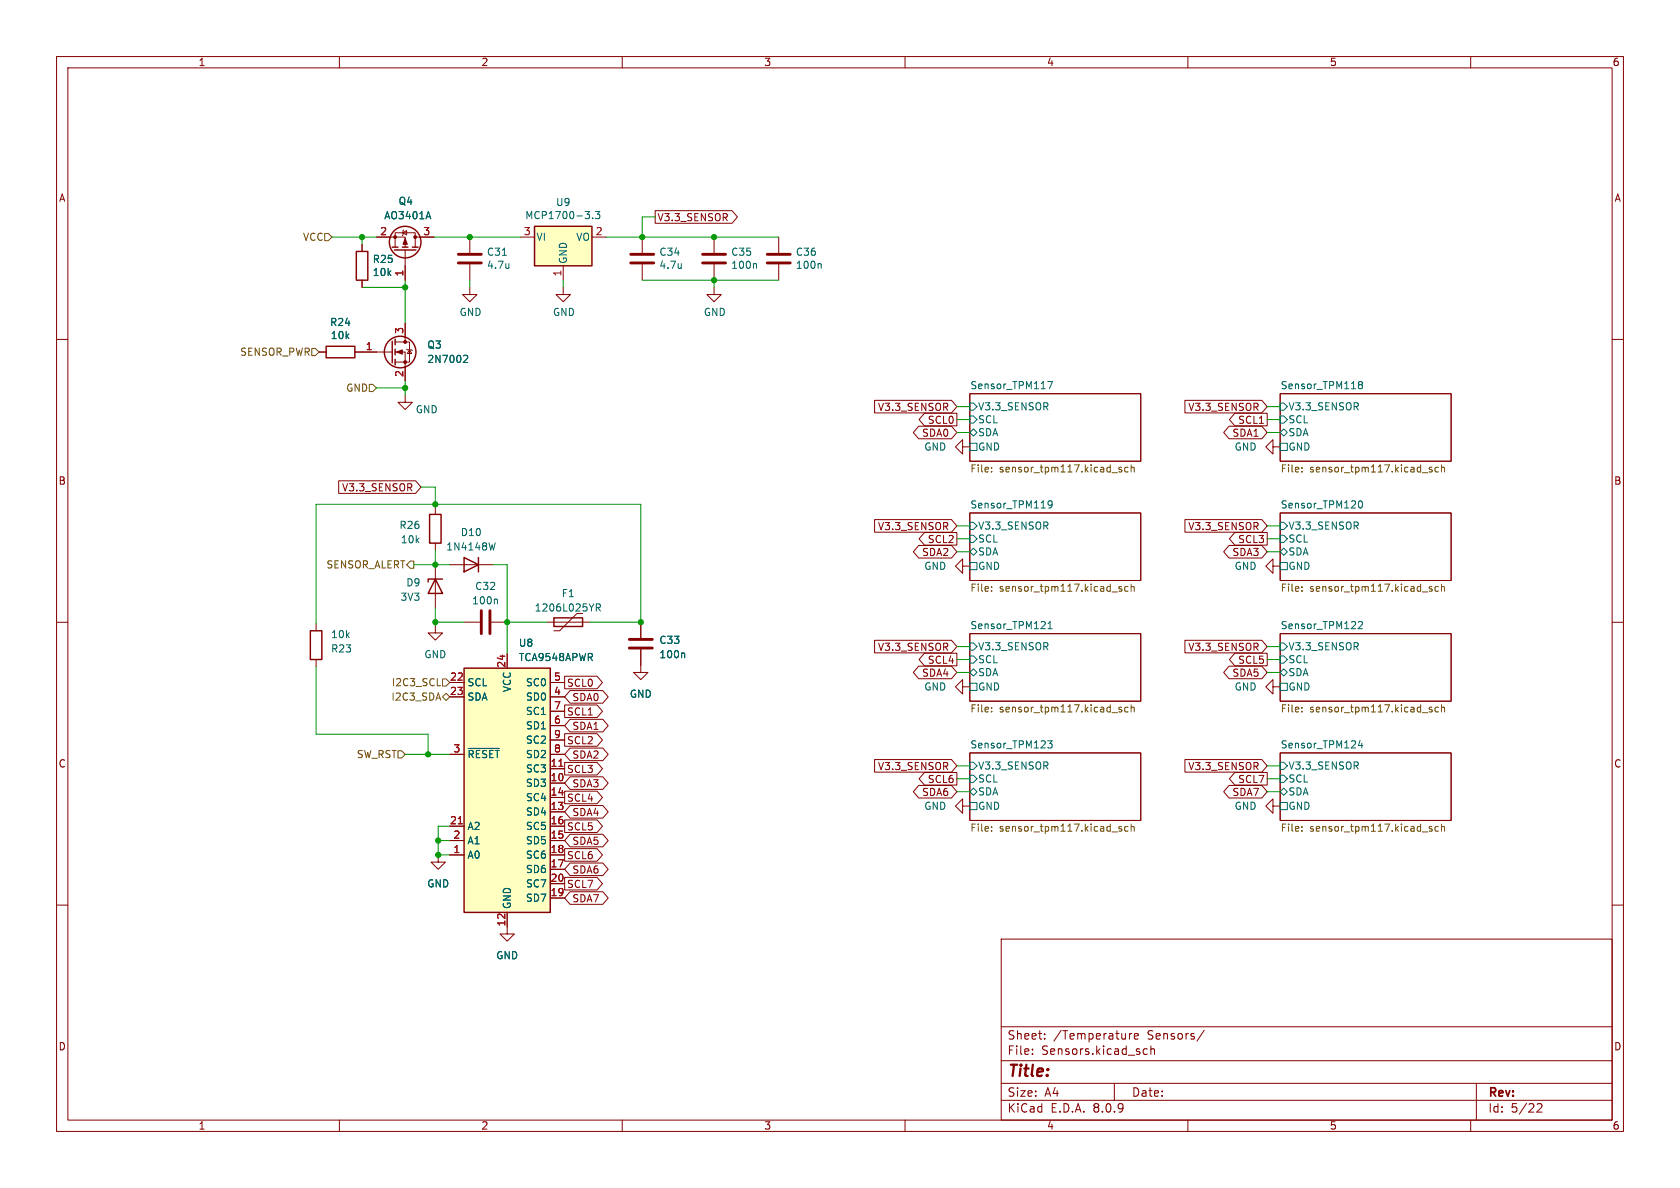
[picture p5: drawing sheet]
<svg xmlns="http://www.w3.org/2000/svg" width="297mm" height="210mm" viewBox="0 0 297 210" stroke-linecap="round" stroke-linejoin="round" font-family="sans-serif">
<defs><g id="words">
<text font-size="2.8" fill="#840000" x="178" y="190.9">Title:</text>
<g font-size="2.1" fill="#840000">
<text x="178" y="184">Sheet:</text>
<text x="186.2" y="184">/Temperature</text>
<text x="202.9" y="184">Sensors/</text>
<text x="178" y="186.7">File:</text>
<text x="184.1" y="186.7">Sensors.kicad_sch</text>
<text x="178" y="196.9">KiCad</text>
<text x="178" y="194.1">Size:</text>
<text x="184.7" y="194.1">A4</text>
<text x="185.7" y="196.9">E.D.A.</text>
<text x="193.3" y="196.9">8.0.9</text>
<text x="200" y="194.1">Date:</text>
<text x="263" y="194.3">Rev:</text>
<text x="263" y="196.9">Id:</text>
<text x="267.1" y="196.9">5/22</text>
</g>
<g font-size="1.8" fill="#840000">
<text x="35" y="11.9">1</text>
<text x="85" y="11.9">2</text>
<text x="135" y="11.9">3</text>
<text x="185" y="11.9">4</text>
<text x="235" y="11.9">5</text>
<text x="285" y="11.9">6</text>
<text x="10.3" y="35.9">A</text>
<text x="285.3" y="35.9">A</text>
<text x="116.1" y="39.3">V3.3_SENSOR</text>
<text x="155.1" y="72.8">V3.3_SENSOR</text>
<text x="162.9" y="77.4">SDA0</text>
<text x="163.9" y="75.1">SCL0</text>
<text x="210" y="72.8">V3.3_SENSOR</text>
<text x="217.8" y="77.4">SDA1</text>
<text x="218.8" y="75.1">SCL1</text>
<text x="10.3" y="85.9">B</text>
<text x="60.4" y="87.1">V3.3_SENSOR</text>
<text x="285.3" y="85.9">B</text>
<text x="155.1" y="93.9">V3.3_SENSOR</text>
<text x="210" y="93.9">V3.3_SENSOR</text>
<text x="162.9" y="98.5">SDA2</text>
<text x="163.9" y="96.2">SCL2</text>
<text x="217.8" y="98.5">SDA3</text>
<text x="218.8" y="96.2">SCL3</text>
<text x="155.1" y="115.3">V3.3_SENSOR</text>
<text x="162.9" y="119.8">SDA4</text>
<text x="163.9" y="117.5">SCL4</text>
<text x="210" y="115.3">V3.3_SENSOR</text>
<text x="217.8" y="119.8">SDA5</text>
<text x="218.8" y="117.5">SCL5</text>
<text x="100.1" y="121.6">SCL0</text>
<text x="101.1" y="124.1">SDA0</text>
<text x="100.1" y="131.8">SCL2</text>
<text x="100.1" y="126.7">SCL1</text>
<text x="101.1" y="129.2">SDA1</text>
<text x="10.3" y="135.9">C</text>
<text x="100.1" y="136.8">SCL3</text>
<text x="101.1" y="134.3">SDA2</text>
<text x="155.1" y="136.3">V3.3_SENSOR</text>
<text x="210" y="136.3">V3.3_SENSOR</text>
<text x="285.3" y="135.9">C</text>
<text x="100.1" y="141.9">SCL4</text>
<text x="101.1" y="139.4">SDA3</text>
<text x="162.9" y="140.9">SDA6</text>
<text x="163.9" y="138.6">SCL6</text>
<text x="217.8" y="140.9">SDA7</text>
<text x="218.8" y="138.6">SCL7</text>
<text x="100.1" y="147">SCL5</text>
<text x="101.1" y="144.5">SDA4</text>
<text x="101.1" y="149.5">SDA5</text>
<text x="100.1" y="152.1">SCL6</text>
<text x="101.1" y="154.6">SDA6</text>
<text x="100.1" y="157.2">SCL7</text>
<text x="101.1" y="159.7">SDA7</text>
<text x="10.3" y="185.9">D</text>
<text x="285.3" y="185.9">D</text>
<text x="35" y="199.9">1</text>
<text x="85" y="199.9">2</text>
<text x="135" y="199.9">3</text>
<text x="185" y="199.9">4</text>
<text x="235" y="199.9">5</text>
<text x="285" y="199.9">6</text>
</g>
<g font-size="1.8" fill="#a90000">
<text x="67.1" y="41.7">2</text>
<text x="74.7" y="41.7">3</text>
<text x="92.5" y="41.7">3</text>
<text x="105.2" y="41.7">2</text>
<text x="71.4" y="49" transform="rotate(-90 71.4 49)">1</text>
<text x="99.3" y="49" transform="rotate(-90 99.3 49)">1</text>
<text x="71.4" y="59.1" transform="rotate(-90 71.4 59.1)">3</text>
<text x="64.6" y="62">1</text>
<text x="71.4" y="66.7" transform="rotate(-90 71.4 66.7)">2</text>
<text x="89.4" y="118.2" transform="rotate(-90 89.4 118.2)">24</text>
<text x="79.5" y="120.4">22</text>
<text x="79.5" y="122.9">23</text>
<text x="97.8" y="122.9">4</text>
<text x="97.8" y="120.4">5</text>
<text x="97.8" y="125.5">7</text>
<text x="97.8" y="128">6</text>
<text x="97.8" y="130.6">9</text>
<text x="80.1" y="133.1">3</text>
<text x="97.2" y="135.6">11</text>
<text x="97.8" y="133.1">8</text>
<text x="97.2" y="138.2">10</text>
<text x="97.2" y="143.3">13</text>
<text x="97.2" y="140.7">14</text>
<text x="79.5" y="145.8">21</text>
<text x="80.1" y="148.3">2</text>
<text x="97.2" y="148.3">15</text>
<text x="97.2" y="145.8">16</text>
<text x="80.1" y="150.9">1</text>
<text x="97.2" y="153.4">17</text>
<text x="97.2" y="150.9">18</text>
<text x="97.2" y="156">20</text>
<text x="97.2" y="158.5">19</text>
<text x="89.4" y="163.9" transform="rotate(-90 89.4 163.9)">12</text>
</g>
<g font-size="1.8" fill="#006464">
<text x="67.8" y="39">AO3401A</text>
<text x="70.4" y="36.4">Q4</text>
<text x="92.8" y="38.9">MCP1700-3.3</text>
<text x="98.2" y="36.6">U9</text>
<text x="65.8" y="46.7">R25</text>
<text x="86" y="45.4">C31</text>
<text x="86" y="47.7">4.7u</text>
<text x="94.7" y="42.8">VI</text>
<text x="100.4" y="46.7" transform="rotate(-90 100.4 46.7)">GND</text>
<text x="101.8" y="42.8">VO</text>
<text x="116.5" y="45.4">C34</text>
<text x="116.5" y="47.7">4.7u</text>
<text x="129.2" y="47.7">100n</text>
<text x="129.2" y="45.4">C35</text>
<text x="140.6" y="47.7">100n</text>
<text x="140.6" y="45.4">C36</text>
<text x="65.8" y="49">10k</text>
<text x="58.3" y="57.8">R24</text>
<text x="81.1" y="56.1">GND</text>
<text x="97.7" y="56.1">GND</text>
<text x="124.3" y="56.1">GND</text>
<text x="58.4" y="60.1">10k</text>
<text x="75.4" y="61.8">Q3</text>
<text x="75.4" y="64.4">2N7002</text>
<text x="171.4" y="68.9">Sensor_TPM117</text>
<text x="226.3" y="68.9">Sensor_TPM118</text>
<text x="73.4" y="73.3">GND</text>
<text x="172.8" y="72.7">V3.3_SENSOR</text>
<text x="172.8" y="77.3">SDA</text>
<text x="172.8" y="75">SCL</text>
<text x="227.7" y="72.7">V3.3_SENSOR</text>
<text x="227.7" y="77.3">SDA</text>
<text x="227.7" y="75">SCL</text>
<text x="163.3" y="79.9">GND</text>
<text x="172.8" y="79.9">GND</text>
<text x="218.2" y="79.9">GND</text>
<text x="227.7" y="79.9">GND</text>
<text x="171.4" y="90">Sensor_TPM119</text>
<text x="226.3" y="90">Sensor_TPM120</text>
<text x="70.5" y="93.7">R26</text>
<text x="81.4" y="95">D10</text>
<text x="172.8" y="93.8">V3.3_SENSOR</text>
<text x="227.7" y="93.8">V3.3_SENSOR</text>
<text x="70.8" y="96.2">10k</text>
<text x="78.8" y="97.5">1N4148W</text>
<text x="163.3" y="100.9">GND</text>
<text x="172.8" y="98.4">SDA</text>
<text x="172.8" y="96.1">SCL</text>
<text x="172.8" y="100.9">GND</text>
<text x="218.2" y="100.9">GND</text>
<text x="227.7" y="98.4">SDA</text>
<text x="227.7" y="96.1">SCL</text>
<text x="227.7" y="100.9">GND</text>
<text x="70.7" y="106.4">3V3</text>
<text x="71.7" y="103.9">D9</text>
<text x="83.4" y="107">100n</text>
<text x="83.9" y="104.5">C32</text>
<text x="99.2" y="105.8">F1</text>
<text x="58.4" y="113">10k</text>
<text x="94.4" y="108.3">1206L025YR</text>
<text x="171.4" y="111.3">Sensor_TPM121</text>
<text x="226.3" y="111.3">Sensor_TPM122</text>
<text x="58.4" y="115.5">R23</text>
<text x="74.9" y="116.6">GND</text>
<text x="91.6" y="114.5">U8</text>
<text x="91.6" y="117.1">TCA9548APWR</text>
<text x="116.5" y="116.6">100n</text>
<text x="116.5" y="114">C33</text>
<text x="172.8" y="115.2">V3.3_SENSOR</text>
<text x="172.8" y="119.7">SDA</text>
<text x="172.8" y="117.4">SCL</text>
<text x="227.7" y="115.2">V3.3_SENSOR</text>
<text x="227.7" y="119.7">SDA</text>
<text x="227.7" y="117.4">SCL</text>
<text x="82.5" y="121.5">SCL</text>
<text x="82.5" y="124.1">SDA</text>
<text x="90.5" y="122.4" transform="rotate(-90 90.5 122.4)">VCC</text>
<text x="92.9" y="124.1">SD0</text>
<text x="92.9" y="121.5">SC0</text>
<text x="111.2" y="123.5">GND</text>
<text x="163.3" y="122.3">GND</text>
<text x="172.8" y="122.3">GND</text>
<text x="218.2" y="122.3">GND</text>
<text x="227.7" y="122.3">GND</text>
<text x="92.9" y="129.1">SD1</text>
<text x="92.9" y="126.6">SC1</text>
<text x="92.9" y="131.7">SC2</text>
<text x="82.5" y="134.2">~{RESET}</text>
<text x="92.9" y="136.8">SC3</text>
<text x="92.9" y="134.2">SD2</text>
<text x="171.4" y="132.4">Sensor_TPM123</text>
<text x="172.8" y="136.2">V3.3_SENSOR</text>
<text x="226.3" y="132.4">Sensor_TPM124</text>
<text x="227.7" y="136.2">V3.3_SENSOR</text>
<text x="92.9" y="139.3">SD3</text>
<text x="92.9" y="141.8">SC4</text>
<text x="163.3" y="143.4">GND</text>
<text x="172.8" y="140.8">SDA</text>
<text x="172.8" y="138.5">SCL</text>
<text x="172.8" y="143.4">GND</text>
<text x="218.2" y="143.4">GND</text>
<text x="227.7" y="140.8">SDA</text>
<text x="227.7" y="138.5">SCL</text>
<text x="227.7" y="143.4">GND</text>
<text x="82.5" y="149.5">A1</text>
<text x="82.5" y="146.9">A2</text>
<text x="92.9" y="144.4">SD4</text>
<text x="92.9" y="149.5">SD5</text>
<text x="92.9" y="146.9">SC5</text>
<text x="82.5" y="152">A0</text>
<text x="92.9" y="154.5">SD6</text>
<text x="92.9" y="152">SC6</text>
<text x="75.4" y="157.1">GND</text>
<text x="90.5" y="160.8" transform="rotate(-90 90.5 160.8)">GND</text>
<text x="92.9" y="159.6">SD7</text>
<text x="92.9" y="157.1">SC7</text>
<text x="87.6" y="169.8">GND</text>
</g>
<g font-size="1.8" fill="#725600">
<text x="53.5" y="42.8">VCC</text>
<text x="42.4" y="63.1">SENSOR_PWR</text>
<text x="61.1" y="69.4">GND</text>
<text x="171.4" y="83.8">File:</text>
<text x="176.7" y="83.8">sensor_tpm117.kicad_sch</text>
<text x="226.3" y="83.8">File:</text>
<text x="231.5" y="83.8">sensor_tpm117.kicad_sch</text>
<text x="57.6" y="100.7">SENSOR_ALERT</text>
<text x="171.4" y="104.9">File:</text>
<text x="176.7" y="104.9">sensor_tpm117.kicad_sch</text>
<text x="226.3" y="104.9">File:</text>
<text x="231.5" y="104.9">sensor_tpm117.kicad_sch</text>
<text x="69.1" y="124.1">I2C3_SDA</text>
<text x="69.2" y="121.5">I2C3_SCL</text>
<text x="171.4" y="126.3">File:</text>
<text x="176.7" y="126.3">sensor_tpm117.kicad_sch</text>
<text x="226.3" y="126.3">File:</text>
<text x="231.5" y="126.3">sensor_tpm117.kicad_sch</text>
<text x="63" y="134.2">SW_RST</text>
<text x="171.4" y="147.3">File:</text>
<text x="176.7" y="147.3">sensor_tpm117.kicad_sch</text>
<text x="226.3" y="147.3">File:</text>
<text x="231.5" y="147.3">sensor_tpm117.kicad_sch</text>
</g>
</g></defs>
<g fill="none" stroke="#840000" stroke-width=".18">
<path d="M10 10h277v190h-277zM12 12h273v186h-273zM60 10v2M110 10v2M160 10v2M210 10v2M260 10v2M66.5 41.9h5.1v1.8M69.8 43.7v-2.6h3.6v2.6M71.2 41.1l.7-.3v.7zM71.4 40.6l-.2 .2v.7l-.1 .2M71.6 44.2v5.3"/>
<path d="M73.4 41.9h3.3M113.5 41.9v2.8M113.5 46.7v2.8M126.2 50.8v1.3h1.3l-1.3 1.2-1.2-1.2h1.2M126.2 41.9v2.8M126.2 46.7v2.8M137.7 41.9v2.8M137.7 46.7v2.8M10 60h2M170.2 79v-1.3l-1.3 1.3 1.3 1.3v-1.3h1.2M171.4 69.6h30.3v11.9h-30.3zM225 79v-1.3l-1.2 1.3 1.2 1.3v-1.3h1.3"/>
<path d="M226.3 69.6h30.2v11.9h-30.2zM285 60h2M77 89.7v1.2M77 96v1.3M77 99.8v7.6M79.5 99.8h7.6M171.4 90.7h30.3v11.9h-30.3zM226.3 90.7h30.2v11.9h-30.2zM10 110h2M55.9 110.2v1.3M55.9 116.6v1.3M77 110.6v1.3h1.2l-1.2 1.3-1.3-1.3h1.3"/>
<path d="M82 110h2.8M86.9 110h2.8M96.6 110h7.7M103 108.5h-1l-3.1 3h-1M113.3 114.8v4.1h1.3l-1.3 1.2-1.3-1.2h1.3M113.3 110v2.8M170.2 100.1v-1.3l-1.3 1.3 1.3 1.2v-1.2h1.2M171.4 112h30.3v12h-30.3zM225 100.1v-1.3l-1.2 1.3 1.2 1.2v-1.2h1.3M226.3 112h30.2v12h-30.2zM285 110h2M170.2 121.4v-1.3l-1.3 1.3 1.3 1.3v-1.3h1.2"/>
<path d="M171.4 133.1h30.3v11.9h-30.3zM225 121.4v-1.3l-1.2 1.3 1.2 1.3v-1.3h1.3M226.3 133.1h30.2v11.9h-30.2zM170.2 142.5v-1.3l-1.3 1.3 1.3 1.3v-1.3h1.2M225 142.5v-1.3l-1.2 1.3 1.2 1.3v-1.3h1.3M10 160h2M177 166h108v32h-108zM285 160h2M60 198v2M110 198v2M160 198v2M177 194.5h108"/>
<path d="M177 191.5h108M177 187.5h108M177 181.5h108M182.5 186.3v.1M182.5 185.5v.1M184.7 183.6v.1M184.7 182.8v.1M197 191.5v3M199.7 182.7v1M200.1 182.7l-.3 .1-.1 .2M200.5 183.2l.7-.1v-.3l-.5-.1-.2 .2 .1 .7h.6M202.2 186.3l.2 .1 .4-.1"/>
<path d="M202.8 185.5l-.4-.1-.2 .1M203.5 185.5l.2-.1 .3 .1 .1 .9M203.5 184.9v1.5M210 198v2M212.9 182.1l-1.3 2M260 198v2M261 191.5v6.5M271.7 195.2l.6-.1 .2 .1 .1 .3-.9 1.1h.9"/>
</g>
<g fill="none" stroke="#006464" stroke-width=".18">
<path d="M75.7 37.4l.5 1.3M120.4 46.6v.8M120.4 47.3v.1M133.6 46.6l.1 .2v.6M145 46.6l.2 .2v.6M171.4 71.2h.7l.6 .7-.6 .6h-.7zM171.4 76.5l.7-.7 .6 .7-.6 .6zM171.4 73.5h.7l.6 .7-.6 .6h-.7zM171.4 78.4h1.3v1.2h-1.3zM185.2 67.5h.9l-.6 1.2M226.3 71.2h.6l.7 .7-.7 .6h-.6zM226.3 76.5l.6-.7 .7 .7-.7 .6z"/>
<path d="M226.3 73.5h.6l.7 .7-.7 .6h-.6zM226.3 78.4h1.3v1.2h-1.3zM240.4 68l-.3-.2 .3-.3h.2l.3 .2-.3 .3M240.4 68l-.3 .2 .1 .4 .2 .1h.3l.2-.2v-.3l-.3-.2M240.4 68h.2M87.5 96l-.3 1.2M171.4 92.3h.7l.6 .7-.6 .6h-.7zM171.4 97.5l.7-.6 .6 .6-.6 .7zM171.4 94.6h.7l.6 .7-.6 .6h-.7zM171.4 99.4h1.3v1.3h-1.3zM186 89.1l-.2 .2h-.3l-.2-.2 .1-.5 .4-.1 .1 .2a.84 .84 0 0 1-.3 1.1h-.2M226.3 92.3h.6l.7 .7-.7 .6h-.6z"/>
<path d="M226.3 97.5l.6-.6 .7 .6-.7 .7zM226.3 94.6h.6l.7 .7-.7 .6h-.6zM226.3 99.4h1.3v1.3h-1.3zM240.3 88.7l.1-.2a.68 .68 0 0 1 .5 .7 .68 .68 0 0 1-.5 .6l-.1-.1-.2-.4zM87.8 105.9l.1 .2v.7M105.4 107.4h.6l.1-.2v-.3l-.7-.1v1.2M105.7 107.4l.4 .6M120.9 115.4l.1 .2v.7M171.4 113.7h.7l.6 .6-.6 .6h-.7zM171.4 118.9l.7-.7 .6 .7-.6 .6zM171.4 116h.7l.6 .6-.6 .6h-.7zM185.3 111.1h.7"/>
<path d="M185.3 110.2l.3-.3v1.2M226.3 113.7h.6l.7 .6-.7 .6h-.6zM226.3 118.9l.6-.7 .7 .7-.7 .6zM226.3 116h.6l.7 .6-.7 .6h-.6zM240.1 110l.5-.1 .3 .3-.8 .9h.8M171.4 134.7h.7l.6 .7-.6 .6h-.7zM171.4 137h.7l.6 .7-.6 .6h-.7zM171.4 120.8h1.3v1.2h-1.3zM172.1 139.3l.6 .7-.6 .6-.7-.6zM185.2 131h.8l-.4 .4 .3 .2v.5l-.1 .1h-.5M226.3 120.8h1.3v1.2h-1.3zM226.3 134.7h.6l.7 .7-.7 .6h-.6z"/>
<path d="M226.3 137h.6l.7 .7-.7 .6h-.6zM226.9 139.3l.7 .7-.7 .6-.6-.6zM240.4 130.9l-.3 .9h.8M240.7 131.4v.8M171.4 141.9h1.3v1.2h-1.3zM226.3 141.9h1.3v1.2h-1.3z"/>
</g>
<g fill="none" stroke="#725600" stroke-width=".18">
<path d="M175.3 82.7v.1M175.3 83.3v.1M198.3 82.7l-.3-.1-.2 .2 .1 .2 .4 .1v.3h-.5M199.4 82.7l-.3-.1-.3 .2 .1 .6h.5M200 82.2v1.2M200 82.7l.2-.1 .3 .1v.7M230.2 82.7v.1M230.2 83.3v.1M253.1 82.7l-.3-.1-.1 .2v.2l.4 .1v.3h-.4M254.3 82.7l-.4-.1-.2 .2 .1 .6h.5M254.8 82.2v1.2M254.8 82.7l.2-.1 .3 .1 .1 .7"/>
<path d="M175.3 103.7v.2M175.3 104.4v.1M198.3 103.7h-.3l-.2 .2 .1 .1 .4 .2v.3h-.5M199.4 103.7h-.3l-.3 .2 .1 .6h.5M200 103.3v1.2M200 103.8l.2-.1h.3v.8M230.2 104.4v.1M230.2 103.7v.2M253.1 103.7h-.3l-.1 .2v.1l.4 .2v.3h-.4M254.3 103.7h-.4l-.2 .2 .1 .6h.5M254.8 103.8l.2-.1h.3l.1 .8M254.8 103.3v1.2"/>
<path d="M175.3 125.1v.1M175.3 125.7v.2M198.3 125.1l-.3-.1-.2 .2 .1 .2 .4 .1v.3h-.5M199.4 125.1l-.3-.1-.3 .3 .1 .5h.5M200 124.6v1.3M200 125.1l.2-.1 .3 .1v.8M230.2 125.1v.1M230.2 125.7v.2M253.1 125.1l-.3-.1-.1 .2v.2l.4 .1v.3h-.4M254.3 125.1l-.4-.1-.2 .3 .1 .5h.5M254.8 125.1l.2-.1 .3 .1 .1 .8M254.8 124.6v1.3"/>
<path d="M175.3 146.8v.1M175.3 146.2v.1M198.3 146.2l-.3-.1-.2 .2 .1 .2 .4 .1v.3h-.5M199.4 146.2l-.3-.1-.3 .2 .1 .6h.5M200 146.2l.2-.1 .3 .1v.7M200 145.7v1.2M230.2 146.2v.1M230.2 146.8v.1M253.1 146.2l-.3-.1-.1 .2v.2l.4 .1v.3h-.4M254.3 146.2l-.4-.1-.2 .2 .1 .6h.5M254.8 146.2l.2-.1 .3 .1 .1 .7M254.8 145.7v1.2"/>
</g>
<path d="M111.5 46.5h4.1M111.5 45h4.1M124.2 46.5h4.1M124.2 45h4.1M135.6 46.5h4.1M135.6 45h4.1M85.1 108v4M86.6 108v4M111.3 113h4M111.3 114.6h4" fill="none" stroke="#840000" stroke-width=".51"/>
<g fill="none" stroke="#840000" stroke-width=".25">
<path d="M69.3 43.7h1.1M69.7 44.2h3.8M71.1 43.7h1M72.9 43.7h1M75.9 90.9h2.1v5.1h-2.1zM82 98.6l2.6 1.2-2.6 1.3zM84.6 98.6v2.5M54.9 111.5h2v5.1h-2zM77 102.4l1.2 2.5h-2.5zM78.2 102.4h-2.5v.5M97.9 109.2h5.1v1.5h-5.1z"/>
<circle cx="71.6" cy="42.8" r="2.79"/>
</g>
<g fill="#840000" stroke="#840000" stroke-width=".18">
<path d="M71.6 42.2l.4 1h-.8z"/>
<circle cx="69.8" cy="41.9" r=".25"/>
<circle cx="73.4" cy="41.9" r=".25"/>
</g>
<path d="M82 118.1h15.3v43.2h-15.3z" fill="#ffffc2"/>
<path d="M63 44.5h2v5h-2zM57.7 61.2h5v2h-5zM82 118.1h15.3v43.2h-15.3z" fill="none" stroke="#840000" stroke-width=".25"/>
<g fill="none" stroke="#840000" stroke-width=".18">
<path d="M64 43.2v1.3M64 49.5v1.3M83.1 50.8v1.3h1.2l-1.2 1.2-1.3-1.2h1.3M83.1 41.9v2.8M83.1 46.7v2.8M99.6 50.8v1.3h1.2l-1.2 1.2-1.3-1.2h1.3M56.4 62.2h1.3M62.7 62.2h1.3M89.7 115.6v2.5M79.5 120.7h2.5M79.5 123.2h2.5M79.5 133.4h2.5"/>
<path d="M97.3 138.4h2.5M97.3 135.9h2.5M97.3 120.7h2.5M97.3 123.2h2.5M97.3 133.4h2.5M97.3 128.3h2.5M97.3 125.7h2.5M97.3 130.8h2.5M77.5 151.1v1.3h1.2l-1.2 1.3-1.3-1.3h1.3M79.5 151.1h2.5M79.5 148.6h2.5M79.5 146.1h2.5"/>
<path d="M97.3 151.1h2.5M97.3 143.5h2.5M97.3 141h2.5M97.3 148.6h2.5M97.3 146.1h2.5M97.3 153.7h2.5M97.3 158.8h2.5M97.3 156.2h2.5M89.7 161.3v3.8h1.2l-1.2 1.3-1.3-1.3h1.3"/>
</g>
<path d="M98.8 135.5h.7M81 145.6h.7" fill="none" stroke="#a90000" stroke-width=".18"/>
<path d="M88.8 45.1h.7M90 46.6v.8M90 47.3l-.1 .1M82.8 132.3h5.5" fill="none" stroke="#006464" stroke-width=".18"/>
<path d="M81 46.5h4.1M81 45h4.1" fill="none" stroke="#840000" stroke-width=".51"/>
<path d="M94.5 40h10.1v7h-10.1z" fill="#ffffc2"/>
<g fill="none" stroke="#840000" stroke-width=".25">
<path d="M69.8 59.9v1.1M94.5 40h10.1v7h-10.1zM69.3 60.3v3.8M69.8 61.7v1M69.8 63.5v1"/>
<circle cx="70.7" cy="62.2" r="2.79"/>
</g>
<g fill="none" stroke="#840000" stroke-width=".18">
<path d="M115.8 37.2h13.6l1 1.2-1 1.1h-13.6zM64 43.2v1.3M64 49.5v1.3M66.5 41.9h2.6M71.6 47v2.5M71.6 57.2v3.3M74.2 41.9h2.5M91.9 41.9h2.6M99.6 47v2.5M104.6 41.9h2.6M56.4 62.2h1.3M62.7 62.2h6.6"/>
<path d="M69.8 62.2h1.8v5.1M69.8 60.5h2.6v3.5h-2.6M71.6 69.9v1.2h1.3l-1.3 1.3-1.2-1.3h1.2M71.9 61.7l.1 .1h.8l.1 .2M72.4 61.8l.4 .7h-.8zM154.6 70.8h13.6l1 1.1-1 1.1h-13.6zM162.4 75.3h5.8l1 1.2-1 1.1h-5.8l-.9-1.1zM163.4 73.1h5.8v2.2h-5.8l-.9-1.1zM209.5 70.8h13.6l.9 1.1-.9 1.1h-13.6zM217.3 75.3h5.8l.9 1.2-.9 1.1h-5.8l-1-1.1zM218.3 73.1h5.7v2.2h-5.7l-1-1.1zM59.9 85h13.6l.9 1.1-.9 1.1h-13.6z"/>
<path d="M154.6 91.9h13.6l1 1.1-1 1.1h-13.6zM162.4 96.4h5.8l1 1.1-1 1.1h-5.8l-.9-1.1zM163.4 94.1h5.8v2.3h-5.8l-.9-1.1zM209.5 91.9h13.6l.9 1.1-.9 1.1h-13.6zM217.3 96.4h5.8l.9 1.1-.9 1.1h-5.8l-1-1.1zM218.3 94.1h5.7v2.3h-5.7l-1-1.1zM89.7 115.6v2.5M99.8 119.5h5.8l.9 1.2-.9 1.1h-5.8zM113.3 110v2.8M113.3 114.8v2.8M154.6 113.2h13.6l1 1.1-1 1.1h-13.6zM162.4 117.8h5.8l1 1.1-1 1.1h-5.8l-.9-1.1z"/>
<path d="M163.4 115.5h5.8v2.2h-5.8l-.9-1.1zM209.5 113.2h13.6l.9 1.1-.9 1.1h-13.6zM217.3 117.8h5.8l.9 1.1-.9 1.1h-5.8l-1-1.1zM218.3 115.5h5.7v2.2h-5.7l-1-1.1zM79.5 120.7h2.5M79.5 123.2h2.5M79.5 133.4h2.5M97.3 138.4h2.5M97.3 135.9h2.5M97.3 120.7h2.5M97.3 123.2h2.5M97.3 133.4h2.5"/>
<path d="M97.3 128.3h2.5M97.3 125.7h2.5M97.3 130.8h2.5M99.8 134.8h5.8l.9 1.1-.9 1.1h-5.8zM99.8 139.9h5.8l.9 1.1-.9 1.1h-5.8zM99.8 129.7h5.8l.9 1.1-.9 1.1h-5.8zM99.8 124.6h5.8l.9 1.1-.9 1.1h-5.8zM100.8 132.2h5.8l.9 1.2-.9 1.1h-5.8l-1-1.1zM100.8 137.3h5.8l.9 1.1-.9 1.1h-5.8l-1-1.1zM100.8 127.2h5.8l.9 1.1-.9 1.1h-5.8l-1-1.1zM100.8 122.1h5.8l.9 1.1-.9 1.1h-5.8l-1-1.1zM154.6 134.3h13.6l1 1.1-1 1.1h-13.6z"/>
<path d="M162.4 138.8h5.8l1 1.2-1 1.1h-5.8l-.9-1.1zM163.4 136.6h5.8v2.2h-5.8l-.9-1.1zM209.5 134.3h13.6l.9 1.1-.9 1.1h-13.6zM217.3 138.8h5.8l.9 1.2-.9 1.1h-5.8l-1-1.1zM218.3 136.6h5.7v2.2h-5.7l-1-1.1zM79.5 151.1h2.5M79.5 148.6h2.5M79.5 146.1h2.5M97.3 151.1h2.5M97.3 143.5h2.5M97.3 141h2.5M97.3 148.6h2.5"/>
<path d="M97.3 146.1h2.5M97.3 153.7h2.5M97.3 158.8h2.5M97.3 156.2h2.5M99.8 144.9h5.8l.9 1.2-.9 1.1h-5.8zM99.8 150h5.8l.9 1.1-.9 1.1h-5.8zM99.8 155.1h5.8l.9 1.1-.9 1.1h-5.8zM100.8 142.4h5.8l.9 1.1-.9 1.1h-5.8l-1-1.1zM100.8 147.5h5.8l.9 1.1-.9 1.1h-5.8l-1-1.1zM100.8 152.6h5.8l.9 1.1-.9 1.1h-5.8l-1-1.1zM100.8 157.6h5.8l.9 1.2-.9 1.1h-5.8l-1-1.1zM89.7 161.3v2.5"/>
</g>
<path d="M75.7 37.4l.5 1.3M103.4 37.4h.8l-.4 .5M104.2 38v.5M104.8 38.5v.2M105.3 37.4h.7l-.4 .5 .4 .1v.5l-.2 .2-.5-.2M82.1 62.8l.5 .1 .1 .3-.8 .9h.8M120.9 115.4l.1 .2v.7M82.8 132.3h5.5" fill="none" stroke="#006464" stroke-width=".18"/>
<g fill="#840000" stroke="#840000" stroke-width=".18">
<path d="M70.1 62.2l1-.4v.8z"/>
<circle cx="71.6" cy="64" r=".25"/>
<circle cx="71.6" cy="60.5" r=".25"/>
</g>
<path d="M57.4 41.3h.6l.7 .6-.7 .6h-.6zM55.1 61.6h.7l.6 .6-.6 .7h-.7zM65.3 67.9h.6l.6 .7-.6 .6h-.6zM72.5 99.2h.7v1.3h-.7l-.6-.7zM70.4 132.7h.6l.6 .7-.6 .6h-.6zM77.3 121.2h.6M78.2 120h.7l.6 .7-.6 .6h-.7zM78.2 123.2l.7-.6 .6 .6-.6 .6z" fill="none" stroke="#725600" stroke-width=".18"/>
<g fill="none" stroke="#009600" stroke-width=".18">
<path d="M115.8 38.4h-2.3v3.5M58.7 41.9h7.8M64 50.8h7.6M64 41.9v1.3M71.6 49.5v7.7M76.7 41.9h15.2M83.1 49.5v1.3M99.6 49.5v1.3M107.2 41.9h30.5M113.5 49.5h24.2M126.2 49.5v1.3M66.5 68.6h5.1"/>
<path d="M71.6 67.3v2.6M169.2 76.5h2.2M169.2 74.2h2.2M169.2 71.9h2.2M224 76.5h2.3M224 74.2h2.3M224 71.9h2.3M73.2 99.8h6.3M74.4 86.1h2.6v3.6M77 97.3v2.5M87.1 99.8h2.6v15.8M169.2 97.5h2.2"/>
<path d="M169.2 93h2.2M169.2 95.3h2.2M224 97.5h2.3M224 93h2.3M224 95.3h2.3M55.9 117.9v11.9h19.8v3.6M77 107.4v3.2M77 110h5M89.7 110h6.9M104.3 110h9v-20.8h-57.4v21M169.2 118.9h2.2M169.2 114.3h2.2"/>
<path d="M169.2 116.6h2.2M224 118.9h2.3M224 114.3h2.3M224 116.6h2.3M71.6 133.4h7.9M169.2 140h2.2M169.2 137.7h2.2M169.2 135.4h2.2M224 140h2.3M224 137.7h2.3M224 135.4h2.3M77.5 148.6h2"/>
<path d="M79.5 146.1h-2v5h2"/>
</g>
<path d="M98.8 135.5h.7M81 145.6h.7" fill="none" stroke="#a90000" stroke-width=".18"/>
<g fill="#009600" stroke="#009600" stroke-width=".18">
<circle cx="113.5" cy="41.9" r=".46"/>
<circle cx="83.1" cy="41.9" r=".46"/>
<circle cx="64" cy="41.9" r=".46"/>
<circle cx="71.6" cy="50.8" r=".46"/>
<circle cx="71.6" cy="68.6" r=".46"/>
<circle cx="77.5" cy="151.1" r=".46"/>
<circle cx="77.5" cy="148.6" r=".46"/>
<circle cx="89.7" cy="110" r=".46"/>
<circle cx="126.2" cy="41.9" r=".46"/>
<circle cx="126.2" cy="49.5" r=".46"/>
<circle cx="113.3" cy="110" r=".46"/>
<circle cx="77" cy="89.2" r=".46"/>
<circle cx="77" cy="99.8" r=".46"/>
<circle cx="75.7" cy="133.4" r=".46"/>
<circle cx="77" cy="110" r=".46"/>
</g>
<use href="#words"/>
</svg>
